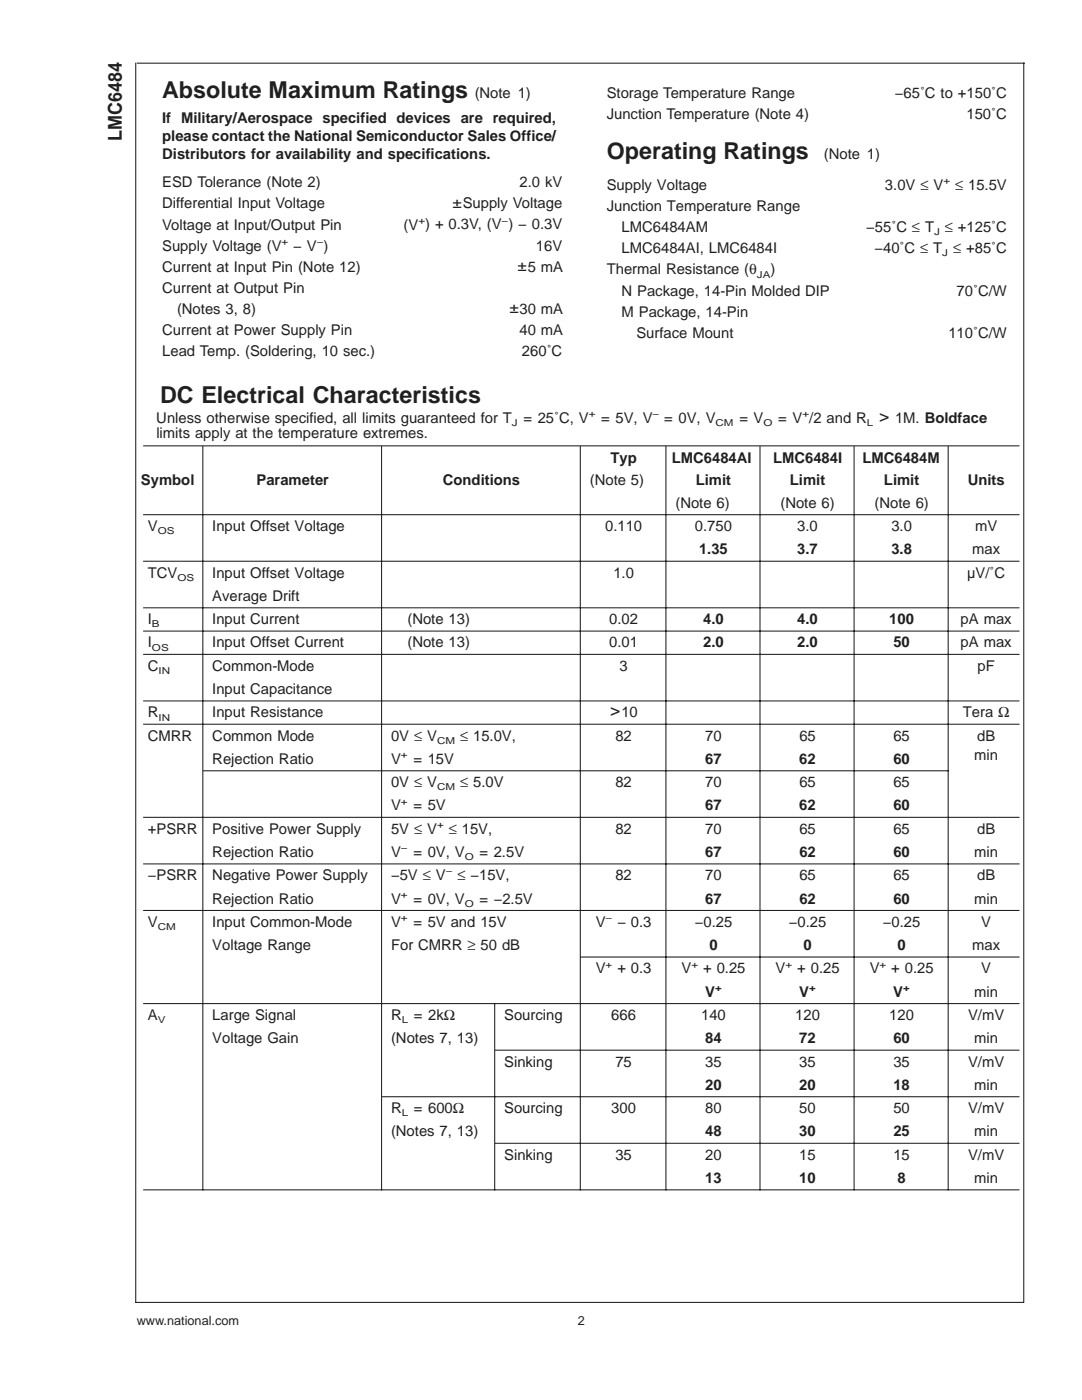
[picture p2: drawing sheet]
<svg xmlns="http://www.w3.org/2000/svg" width="216mm" height="279mm" viewBox="0 0 216 279" stroke-linecap="round" stroke-linejoin="round" font-family="sans-serif">
<defs><g id="words">
<g font-size="4.6" fill="#231f20">
<text x="32.4" y="19.5">Absolute Maximum Ratings</text>
<text x="121.1" y="31.7">Operating Ratings</text>
<text x="31.9" y="80.4">DC Electrical Characteristics</text>
</g>
<text font-size="3.8" fill="#231f20" x="24.3" y="28.1" transform="rotate(-90 24.3 28.1)">LMC6484</text>
<g font-size="3.5" fill="#231f20">
<text x="175.4" y="84.2">&gt;</text>
<text x="121.8" y="143">&gt;</text>
</g>
<g font-size="3.3" fill="#231f20">
<text x="90.3" y="41.4">±Supply Voltage</text>
<text x="103.3" y="54.1">±5 mA</text>
<text x="101.6" y="62.5">±30 mA</text>
</g>
<g font-size="3" fill="#231f20">
<text x="94.7" y="19.5">(Note 1)</text>
<text x="121.1" y="19.5">Storage Temperature Range</text>
<text x="121.1" y="23.7">Junction Temperature (Note 4)</text>
<text x="178.6" y="19.5">−65˚C to +150˚C</text>
<text x="192.9" y="23.7">150˚C</text>
<text x="32.4" y="24.5">If Military/Aerospace specified devices are required,</text>
<text x="32.4" y="28.1">please contact the National Semiconductor Sales Office/</text>
<text x="32.4" y="31.6">Distributors for availability and specifications.</text>
<text x="164.4" y="31.7">(Note 1)</text>
<text x="32.4" y="37.4">ESD Tolerance (Note 2)</text>
<text x="32.4" y="41.6">Differential Input Voltage</text>
<text x="103.7" y="37.4">2.0 kV</text>
<text x="121.1" y="37.9">Supply Voltage</text>
<text x="176.6" y="37.9">3.0V ≤ V</text>
<text x="190.6" y="37.9">≤ 15.5V</text>
<text x="32.4" y="45.8">Voltage at Input/Output Pin</text>
<text x="80.5" y="45.8">(V ) + 0.3V, (V ) − 0.3V</text>
<text x="121.1" y="42.1">Junction Temperature Range</text>
<text x="124" y="46.3">LMC6484AM</text>
<text x="172.9" y="46.3">−55˚C ≤ T</text>
<text x="188.5" y="46.3">≤ +125˚C</text>
<text x="32.4" y="50">Supply Voltage (V</text>
<text x="58.5" y="50">− V )</text>
<text x="106.9" y="50">16V</text>
<text x="124" y="50.5">LMC6484AI, LMC6484I</text>
<text x="174.5" y="50.5">−40˚C ≤ T</text>
<text x="190.2" y="50.5">≤ +85˚C</text>
<text x="32.4" y="54.3">Current at Input Pin (Note 12)</text>
<text x="32.4" y="58.5">Current at Output Pin</text>
<text x="121.1" y="54.8">Thermal Resistance (θ</text>
<text x="124" y="59">N Package, 14-Pin Molded DIP</text>
<text x="153.7" y="54.8">)</text>
<text x="190.9" y="59">70˚C/W</text>
<text x="35.3" y="62.7">(Notes 3, 8)</text>
<text x="124" y="63.2">M Package, 14-Pin</text>
<text x="32.4" y="66.9">Current at Power Supply Pin</text>
<text x="32.4" y="71.1">Lead Temp. (Soldering, 10 sec.)</text>
<text x="103.7" y="66.9">40 mA</text>
<text x="104.2" y="71.1">260˚C</text>
<text x="127" y="67.4">Surface Mount</text>
<text x="189.2" y="67.4">110˚C/W</text>
<text x="31.2" y="84.4">Unless otherwise specified, all limits guaranteed for T</text>
<text x="31.2" y="87.4">limits apply at the temperature extremes.</text>
<text x="104.4" y="84.4">= 25˚C, V</text>
<text x="120" y="84.4">= 5V, V</text>
<text x="132.5" y="84.4">= 0V, V</text>
<text x="147.5" y="84.4">= V</text>
<text x="155.3" y="84.4">= V /2 and R</text>
<text x="178.6" y="84.4">1M. Boldface</text>
<text x="121.8" y="92.3">Typ</text>
<text x="134" y="92.3">LMC6484AI</text>
<text x="154.2" y="92.3">LMC6484I</text>
<text x="172.1" y="92.3">LMC6484M</text>
<text x="28.1" y="96.8">Symbol</text>
<text x="51.2" y="96.8">Parameter</text>
<text x="88.4" y="96.8">Conditions</text>
<text x="117.7" y="96.8">(Note 5)</text>
<text x="134.8" y="101.3">(Note 6)</text>
<text x="138.8" y="96.8">Limit</text>
<text x="155.7" y="101.3">(Note 6)</text>
<text x="157.6" y="96.8">Limit</text>
<text x="174.5" y="101.3">(Note 6)</text>
<text x="176.4" y="96.8">Limit</text>
<text x="193.1" y="96.8">Units</text>
<text x="29.5" y="106">V</text>
<text x="42.4" y="106">Input Offset Voltage</text>
<text x="120.7" y="106">0.110</text>
<text x="138.7" y="106">0.750</text>
<text x="159.1" y="106">3.0</text>
<text x="177.9" y="106">3.0</text>
<text x="194.6" y="106">mV</text>
<text x="139.5" y="110.6">1.35</text>
<text x="159.1" y="110.6">3.7</text>
<text x="177.9" y="110.6">3.8</text>
<text x="194" y="110.6">max</text>
<text x="29.5" y="115.3">TCV</text>
<text x="42.4" y="115.3">Input Offset Voltage</text>
<text x="42.4" y="119.9">Average Drift</text>
<text x="122.4" y="115.3">1.0</text>
<text x="193" y="115.3">µV/˚C</text>
<text x="29.5" y="124.6">I</text>
<text x="42.4" y="124.6">Input Current</text>
<text x="81.3" y="124.6">(Note 13)</text>
<text x="121.6" y="124.6">0.02</text>
<text x="140.3" y="124.6">4.0</text>
<text x="159.1" y="124.6">4.0</text>
<text x="177.4" y="124.6">100</text>
<text x="191.7" y="124.6">pA max</text>
<text x="29.5" y="129.2">I</text>
<text x="42.4" y="129.2">Input Offset Current</text>
<text x="81.3" y="129.2">(Note 13)</text>
<text x="121.6" y="129.2">0.01</text>
<text x="140.3" y="129.2">2.0</text>
<text x="159.1" y="129.2">2.0</text>
<text x="178.3" y="129.2">50</text>
<text x="191.7" y="129.2">pA max</text>
<text x="29.5" y="133.9">C</text>
<text x="42.4" y="133.9">Common-Mode</text>
<text x="123.6" y="133.9">3</text>
<text x="195.1" y="133.9">pF</text>
<text x="29.5" y="143.2">R</text>
<text x="42.4" y="138.5">Input Capacitance</text>
<text x="42.4" y="143.2">Input Resistance</text>
<text x="124" y="143.2">10</text>
<text x="192.1" y="143.2">Tera Ω</text>
<text x="29.5" y="147.8">CMRR</text>
<text x="42.4" y="147.8">Common Mode</text>
<text x="78" y="147.8">0V ≤ V</text>
<text x="91.8" y="147.8">≤ 15.0V,</text>
<text x="122.8" y="147.8">82</text>
<text x="140.7" y="147.8">70</text>
<text x="159.5" y="147.8">65</text>
<text x="178.3" y="147.8">65</text>
<text x="195" y="147.8">dB</text>
<text x="42.4" y="152.5">Rejection Ratio</text>
<text x="78" y="152.5">V</text>
<text x="82.5" y="152.5">= 15V</text>
<text x="140.7" y="152.5">67</text>
<text x="159.5" y="152.5">62</text>
<text x="178.3" y="152.5">60</text>
<text x="194.4" y="151.7">min</text>
<text x="78" y="157.1">0V ≤ V</text>
<text x="78" y="161.7">V</text>
<text x="82.5" y="161.7">= 5V</text>
<text x="91.8" y="157.1">≤ 5.0V</text>
<text x="122.8" y="157.1">82</text>
<text x="140.7" y="161.7">67</text>
<text x="140.7" y="157.1">70</text>
<text x="159.5" y="161.7">62</text>
<text x="159.5" y="157.1">65</text>
<text x="178.3" y="161.7">60</text>
<text x="178.3" y="157.1">65</text>
<text x="29.5" y="166.4">+PSRR</text>
<text x="42.4" y="166.4">Positive Power Supply</text>
<text x="78" y="166.4">5V ≤ V</text>
<text x="89.5" y="166.4">≤ 15V,</text>
<text x="122.8" y="166.4">82</text>
<text x="140.7" y="166.4">70</text>
<text x="159.5" y="166.4">65</text>
<text x="178.3" y="166.4">65</text>
<text x="195" y="166.4">dB</text>
<text x="42.4" y="171">Rejection Ratio</text>
<text x="78" y="171">V</text>
<text x="82.5" y="171">= 0V, V</text>
<text x="95.7" y="171">= 2.5V</text>
<text x="140.7" y="171">67</text>
<text x="159.5" y="171">62</text>
<text x="178.3" y="171">60</text>
<text x="194.4" y="171">min</text>
<text x="29.5" y="175.7">−PSRR</text>
<text x="42.4" y="175.7">Negative Power Supply</text>
<text x="78" y="175.7">−5V ≤ V</text>
<text x="91.3" y="175.7">≤ −15V,</text>
<text x="122.8" y="175.7">82</text>
<text x="140.7" y="175.7">70</text>
<text x="159.5" y="175.7">65</text>
<text x="178.3" y="175.7">65</text>
<text x="195" y="175.7">dB</text>
<text x="29.5" y="185">V</text>
<text x="42.4" y="185">Input Common-Mode</text>
<text x="42.4" y="180.3">Rejection Ratio</text>
<text x="78" y="185">V</text>
<text x="78" y="180.3">V</text>
<text x="82.5" y="180.3">= 0V, V</text>
<text x="82.5" y="185">= 5V and 15V</text>
<text x="95.7" y="180.3">= −2.5V</text>
<text x="118.9" y="185">V</text>
<text x="123.2" y="185">− 0.3</text>
<text x="138.6" y="185">−0.25</text>
<text x="140.7" y="180.3">67</text>
<text x="157.4" y="185">−0.25</text>
<text x="159.5" y="180.3">62</text>
<text x="176.2" y="185">−0.25</text>
<text x="178.3" y="180.3">60</text>
<text x="194.4" y="180.3">min</text>
<text x="195.8" y="185">V</text>
<text x="42.4" y="189.6">Voltage Range</text>
<text x="78" y="189.6">For CMRR ≥ 50 dB</text>
<text x="141.5" y="189.6">0</text>
<text x="160.3" y="189.6">0</text>
<text x="179.1" y="189.6">0</text>
<text x="194" y="189.6">max</text>
<text x="118.9" y="194.3">V</text>
<text x="123.2" y="194.3">+ 0.3</text>
<text x="136" y="194.3">V</text>
<text x="140.3" y="194.3">+ 0.25</text>
<text x="154.8" y="194.3">V</text>
<text x="159.1" y="194.3">+ 0.25</text>
<text x="173.5" y="194.3">V</text>
<text x="177.8" y="194.3">+ 0.25</text>
<text x="195.8" y="194.3">V</text>
<text x="29.5" y="203.6">A</text>
<text x="42.4" y="203.6">Large Signal</text>
<text x="78" y="203.6">R</text>
<text x="82.6" y="203.6">= 2kΩ</text>
<text x="100.6" y="203.6">Sourcing</text>
<text x="122" y="203.6">666</text>
<text x="139.9" y="203.6">140</text>
<text x="140.7" y="198.9">V</text>
<text x="158.7" y="203.6">120</text>
<text x="159.5" y="198.9">V</text>
<text x="177.4" y="203.6">120</text>
<text x="178.3" y="198.9">V</text>
<text x="193.2" y="203.6">V/mV</text>
<text x="194.4" y="198.9">min</text>
<text x="42.4" y="208.2">Voltage Gain</text>
<text x="78" y="208.2">(Notes 7, 13)</text>
<text x="140.7" y="208.2">84</text>
<text x="159.5" y="208.2">72</text>
<text x="178.3" y="208.2">60</text>
<text x="194.4" y="208.2">min</text>
<text x="100.6" y="212.9">Sinking</text>
<text x="122.8" y="212.9">75</text>
<text x="140.7" y="212.9">35</text>
<text x="159.5" y="212.9">35</text>
<text x="178.3" y="212.9">35</text>
<text x="193.2" y="212.9">V/mV</text>
<text x="140.7" y="217.5">20</text>
<text x="159.5" y="217.5">20</text>
<text x="178.3" y="217.5">18</text>
<text x="194.4" y="217.5">min</text>
<text x="78" y="226.8">(Notes 7, 13)</text>
<text x="78" y="222.1">R</text>
<text x="82.6" y="222.1">= 600Ω</text>
<text x="100.6" y="222.1">Sourcing</text>
<text x="122" y="222.1">300</text>
<text x="140.7" y="222.1">80</text>
<text x="140.7" y="226.8">48</text>
<text x="159.5" y="222.1">50</text>
<text x="159.5" y="226.8">30</text>
<text x="178.3" y="222.1">50</text>
<text x="178.3" y="226.8">25</text>
<text x="193.2" y="222.1">V/mV</text>
<text x="194.4" y="226.8">min</text>
<text x="100.6" y="231.4">Sinking</text>
<text x="122.8" y="231.4">35</text>
<text x="140.7" y="231.4">20</text>
<text x="159.5" y="231.4">15</text>
<text x="178.3" y="231.4">15</text>
<text x="193.2" y="231.4">V/mV</text>
<text x="140.7" y="236.1">13</text>
<text x="159.5" y="236.1">10</text>
<text x="179.1" y="236.1">8</text>
<text x="194.4" y="236.1">min</text>
</g>
<g font-size="2.5" fill="#231f20">
<text x="27.3" y="264.5">www.national.com</text>
<text x="115.3" y="264.5">2</text>
</g>
<g font-size="1.9" fill="#231f20">
<text x="188.2" y="36.7">+</text>
<text x="83.5" y="44.6">+</text>
<text x="100.1" y="44.6">−</text>
<text x="186.4" y="46.9">J</text>
<text x="56.2" y="48.9">+</text>
<text x="63.2" y="48.9">−</text>
<text x="188" y="51.2">J</text>
<text x="151" y="55.4">JA</text>
<text x="117.5" y="83.3">+</text>
<text x="130.2" y="83.3">−</text>
<text x="160.1" y="83.3">+</text>
<text x="102.2" y="85.1">J</text>
<text x="142.8" y="85.1">CM</text>
<text x="152.4" y="85.1">O</text>
<text x="173" y="85.1">L</text>
<text x="31.5" y="106.6">OS</text>
<text x="35.4" y="115.9">OS</text>
<text x="30.3" y="125.2">B</text>
<text x="30.3" y="129.9">OS</text>
<text x="31.6" y="134.5">IN</text>
<text x="31.6" y="143.8">IN</text>
<text x="87.2" y="148.4">CM</text>
<text x="80" y="151.3">+</text>
<text x="80" y="160.6">+</text>
<text x="87.2" y="157.7">CM</text>
<text x="87.2" y="165.2">+</text>
<text x="80" y="169.9">−</text>
<text x="92.7" y="171.7">O</text>
<text x="80" y="179.2">+</text>
<text x="88.9" y="174.5">−</text>
<text x="31.5" y="185.6">CM</text>
<text x="80" y="183.8">+</text>
<text x="92.7" y="181">O</text>
<text x="120.9" y="183.8">−</text>
<text x="120.9" y="193.1">+</text>
<text x="138" y="193.1">+</text>
<text x="142.7" y="197.8">+</text>
<text x="156.7" y="193.1">+</text>
<text x="161.5" y="197.8">+</text>
<text x="175.5" y="193.1">+</text>
<text x="180.2" y="197.8">+</text>
<text x="31.5" y="204.2">V</text>
<text x="80.2" y="204.2">L</text>
<text x="80.2" y="222.8">L</text>
</g>
</g></defs>
<g fill="none" stroke="#231f20" stroke-width=".21">
<path d="M27.1 12.5v247.5M27.3 12.6h177.2M204.3 12.5v247.5M28.6 89h174.8M40.5 89.1v148.5M76.1 89.1v148.5M115.8 89.1v148.5M132.9 89.1v148.5M151.7 89.1v148.5M170.4 89.1v148.5M189.2 89.1v148.5M28.6 102.7h174.8"/>
<path d="M28.6 112h174.8M28.6 121.3h174.8M28.6 125.9h174.8M28.6 130.6h174.8M28.6 139.9h174.8M28.6 144.5h174.8M40.6 153.8h148.7M28.6 163.1h174.8M28.6 172.4h174.8M28.6 181.7h174.8M115.9 191h87.5M28.6 200.3h174.8"/>
<path d="M76.2 218.9h127.2M98.7 200.3v37.3M98.8 209.6h104.6M28.6 237.5h174.8M98.8 228.2h104.6M27.1 259.9h177.2"/>
</g>
<use href="#words"/>
</svg>
